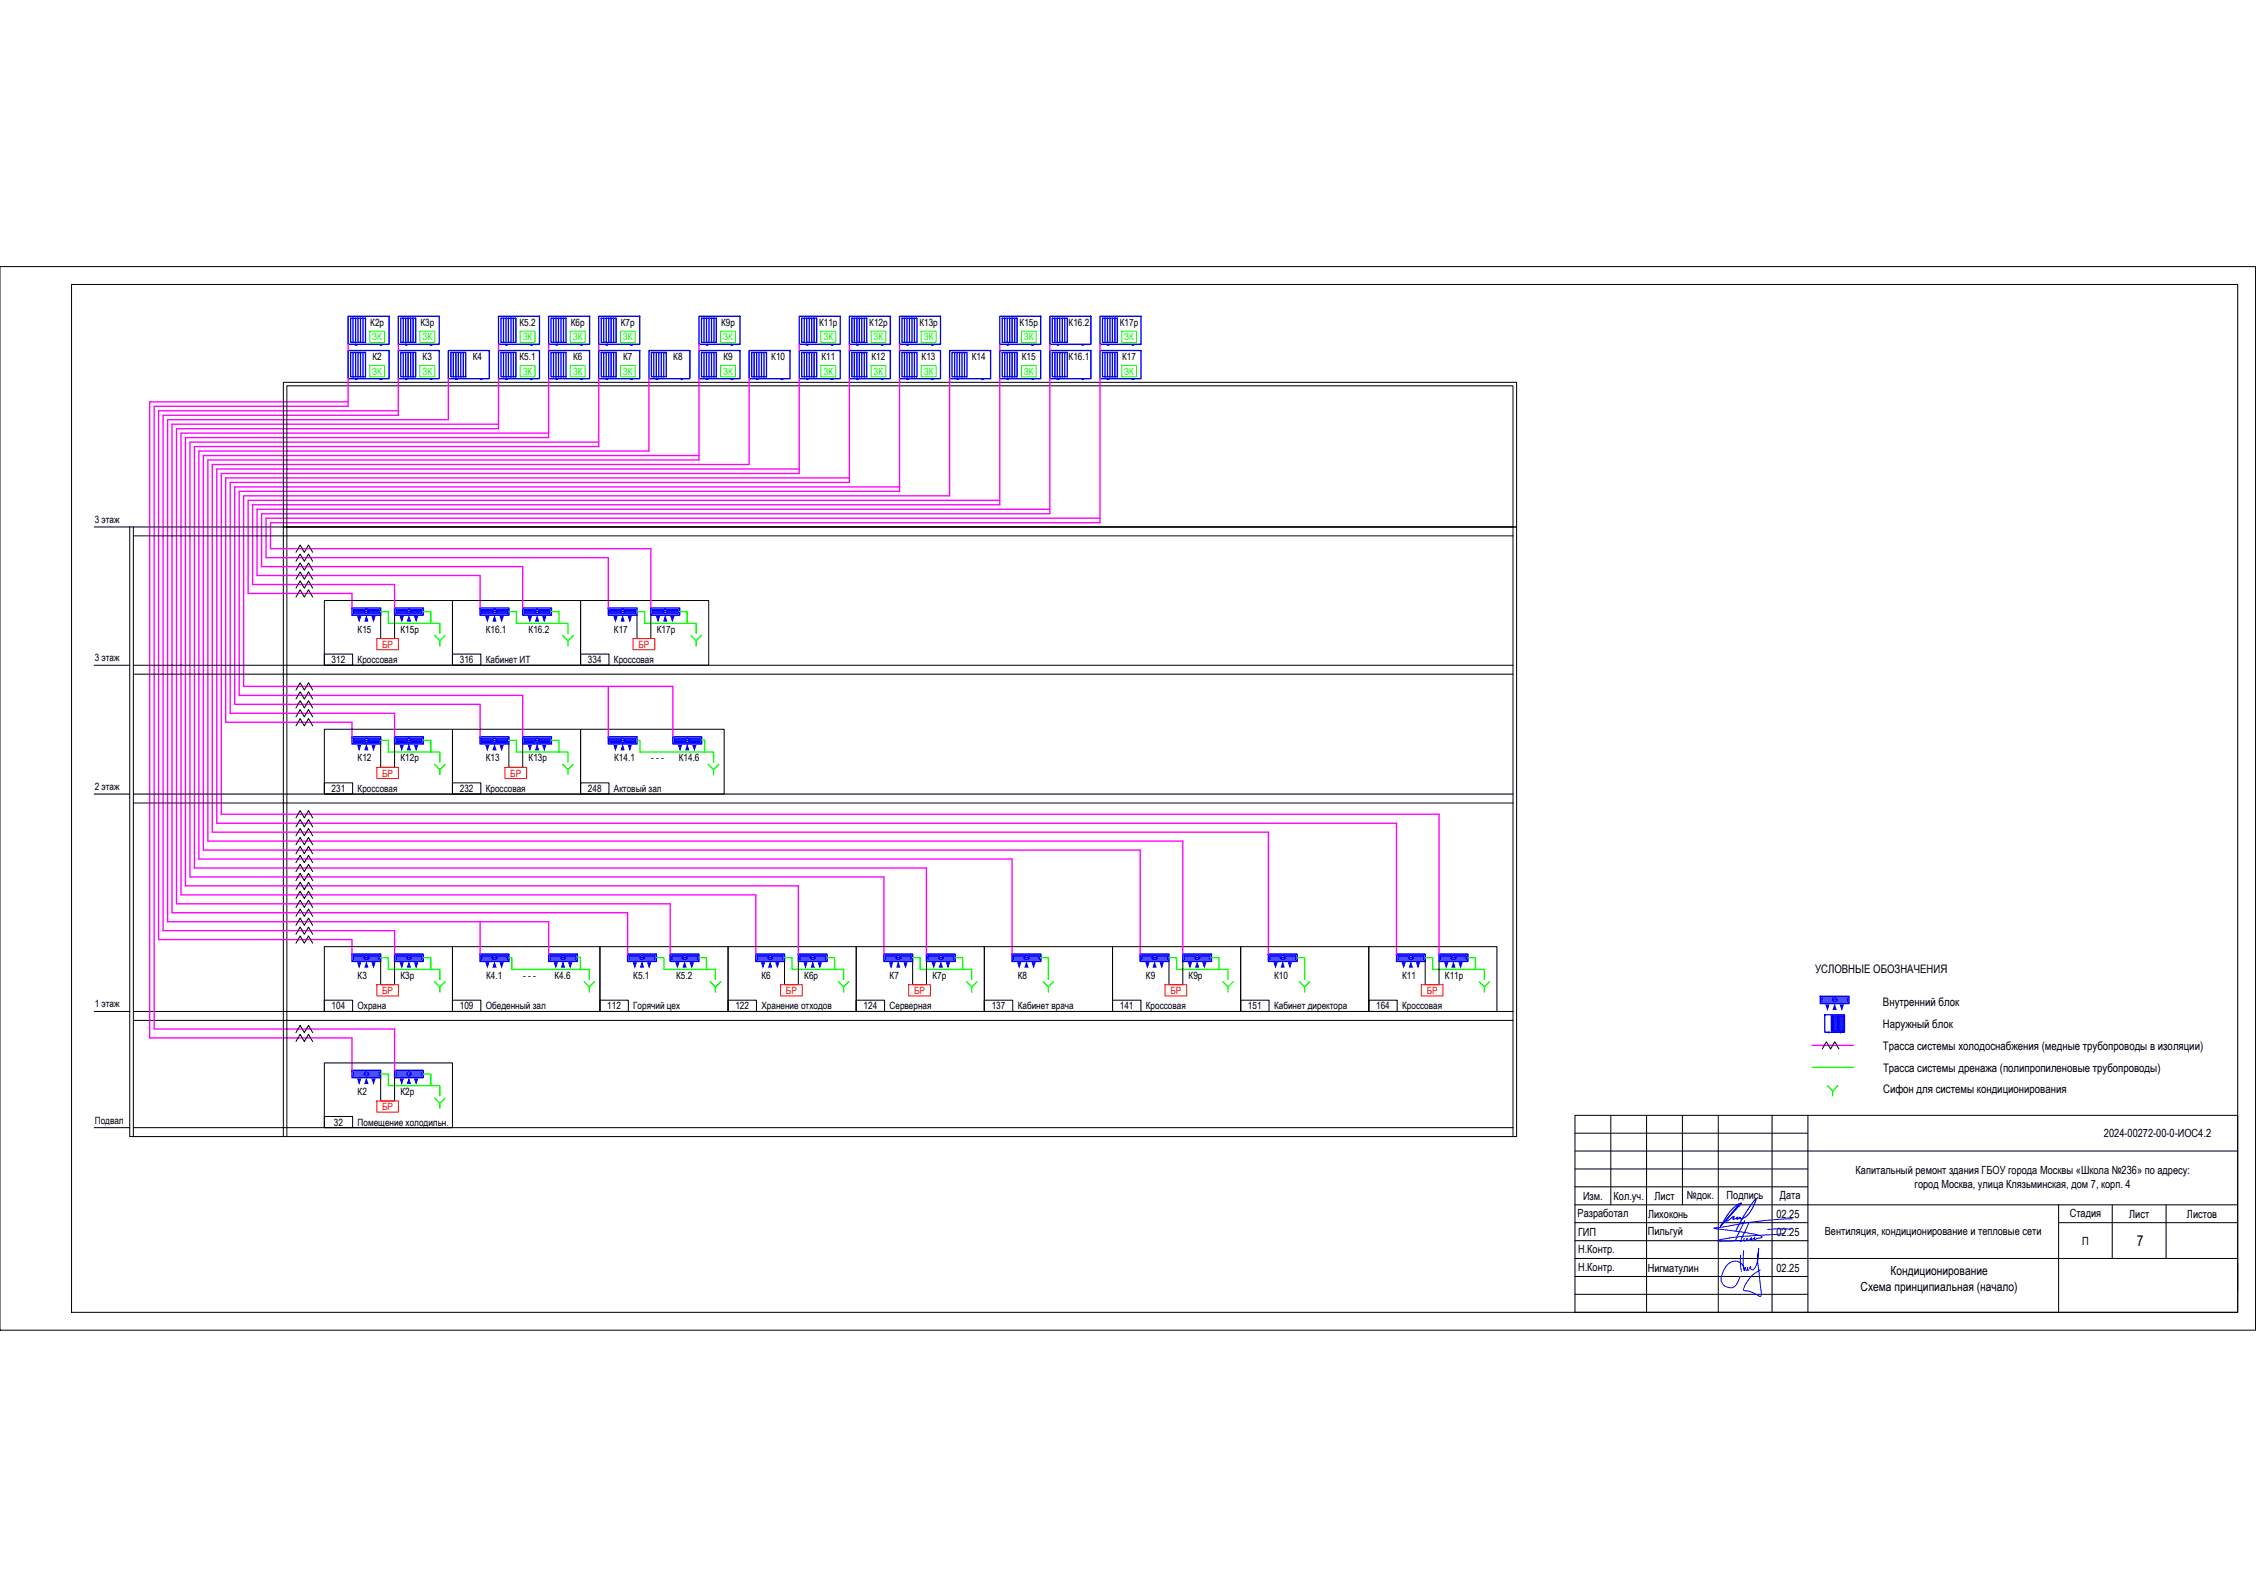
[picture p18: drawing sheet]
<svg xmlns="http://www.w3.org/2000/svg" width="594mm" height="420mm" viewBox="0 0 594 420" stroke-linecap="round" stroke-linejoin="round" font-family="sans-serif">
<defs><g id="words">
<text font-size="4" x="562.7" y="328">7</text>
<g font-size="3.3">
<text x="497.8" y="335.7">Кондиционирование</text>
<text x="490" y="339.9">Схема принципиальная (начало)</text>
</g>
<g font-size="3.1">
<text x="478" y="256.2">УСЛОВНЫЕ ОБОЗНАЧЕНИЯ</text>
<text x="495.9" y="264.8">Внутренний блок</text>
<text x="495.9" y="270.5">Наружный блок</text>
<text x="495.9" y="276.3">Трасса системы холодоснабжения (медные трубопроводы в изоляции)</text>
<text x="495.9" y="282.1">Трасса системы дренажа (полипропиленовые трубопроводы)</text>
<text x="495.9" y="287.9">Сифон для системы кондиционирования</text>
</g>
<g font-size="3">
<text x="554" y="299.4">2024-00272-00-0-ИОС4.2</text>
<text x="488.6" y="309.1">Капитальный ремонт здания ГБОУ города Москвы «Школа №236» по адресу:</text>
<text x="416.9" y="315.8">Изм.</text>
<text x="424.9" y="315.8">Кол.уч.</text>
<text x="435.7" y="315.8">Лист</text>
<text x="444.2" y="315.6">№док.</text>
<text x="454.7" y="315.6">Подпись</text>
<text x="468.7" y="315.6">Дата</text>
<text x="504.2" y="312.6">город Москва, улица Клязьминская, дом 7, корп. 4</text>
<text x="415.4" y="320.5">Разработал</text>
<text x="434" y="320.7">Лихоконь</text>
<text x="467.8" y="320.7">02.25</text>
<text x="545" y="320.4">Стадия</text>
<text x="560.7" y="320.6">Лист</text>
<text x="575.9" y="320.6">Листов</text>
<text x="415.5" y="325.4">ГИП</text>
<text x="415.5" y="329.9">Н.Контр.</text>
<text x="433.9" y="325.2">Пильгуй</text>
<text x="467.8" y="325.4">02.25</text>
<text x="480.5" y="325">Вентиляция, кондиционирование и тепловые сети</text>
<text x="548.3" y="327.7">П</text>
<text x="415.5" y="334.6">Н.Контр.</text>
<text x="433.9" y="334.9">Нигматулин</text>
<text x="467.8" y="334.9">02.25</text>
</g>
<g font-size="2.6">
<text x="97.5" y="85.8">К2р</text>
<text x="110.7" y="85.8">К3р</text>
<text x="136.8" y="85.8">К5.2</text>
<text x="150.3" y="85.8">К6р</text>
<text x="163.5" y="85.8">К7р</text>
<text x="189.9" y="85.8">К9р</text>
<text x="215.7" y="85.8">К11р</text>
<text x="228.9" y="85.8">К12р</text>
<text x="242.1" y="85.8">К13р</text>
<text x="268.5" y="85.8">К15р</text>
<text x="281.4" y="85.8">К16.2</text>
<text x="294.9" y="85.8">К17р</text>
<text x="98.1" y="94.8">К2</text>
<text x="111.3" y="94.8">К3</text>
<text x="124.5" y="94.8">К4</text>
<text x="136.8" y="94.8">К5.1</text>
<text x="150.9" y="94.8">К6</text>
<text x="164.1" y="94.8">К7</text>
<text x="177.3" y="94.8">К8</text>
<text x="190.5" y="94.8">К9</text>
<text x="203.1" y="94.8">К10</text>
<text x="216.3" y="94.8">К11</text>
<text x="229.5" y="94.8">К12</text>
<text x="242.7" y="94.8">К13</text>
<text x="255.9" y="94.8">К14</text>
<text x="269.1" y="94.8">К15</text>
<text x="281.4" y="94.8">К16.1</text>
<text x="295.5" y="94.8">К17</text>
<text x="25" y="137.7">3 этаж</text>
<text x="94.2" y="166.6">К15</text>
<text x="105.5" y="166.6">К15р</text>
<text x="127.9" y="166.6">К16.1</text>
<text x="139.2" y="166.6">К16.2</text>
<text x="161.7" y="166.6">К17</text>
<text x="173" y="166.6">К17р</text>
<text x="25" y="174.1">3 этаж</text>
<text x="87.3" y="174.6">312</text>
<text x="94.2" y="174.6">Кроссовая</text>
<text x="121.1" y="174.6">316</text>
<text x="127.9" y="174.6">Кабинет ИТ</text>
<text x="154.8" y="174.6">334</text>
<text x="161.7" y="174.6">Кроссовая</text>
<text x="94.2" y="200.5">К12</text>
<text x="105.5" y="200.5">К12р</text>
<text x="127.9" y="200.5">К13</text>
<text x="139.2" y="200.5">К13р</text>
<text x="161.7" y="200.5">К14.1</text>
<text x="171.5" y="200.5">- - -</text>
<text x="178.8" y="200.5">К14.6</text>
<text x="25" y="208">2 этаж</text>
<text x="87.3" y="208.5">231</text>
<text x="94.2" y="208.5">Кроссовая</text>
<text x="121.1" y="208.5">232</text>
<text x="127.9" y="208.5">Кроссовая</text>
<text x="154.8" y="208.5">248</text>
<text x="161.7" y="208.5">Актовый зал</text>
<text x="94.2" y="257.7">К3</text>
<text x="105.5" y="257.7">К3р</text>
<text x="128" y="257.7">К4.1</text>
<text x="137.7" y="257.7">- - -</text>
<text x="146" y="257.7">К4.6</text>
<text x="166.8" y="257.7">К5.1</text>
<text x="178" y="257.7">К5.2</text>
<text x="200.5" y="257.7">К6</text>
<text x="211.8" y="257.7">К6р</text>
<text x="234.3" y="257.7">К7</text>
<text x="245.5" y="257.7">К7р</text>
<text x="268" y="257.7">К8</text>
<text x="301.8" y="257.7">К9</text>
<text x="313" y="257.7">К9р</text>
<text x="335.5" y="257.7">К10</text>
<text x="369.2" y="257.7">К11</text>
<text x="380.5" y="257.7">К11р</text>
<text x="25" y="265.2">1 этаж</text>
<text x="87.3" y="265.7">104</text>
<text x="94.2" y="265.7">Охрана</text>
<text x="121.1" y="265.7">109</text>
<text x="127.9" y="265.7">Обеденный зал</text>
<text x="159.9" y="265.7">112</text>
<text x="166.8" y="265.7">Горячий цех</text>
<text x="193.7" y="265.7">122</text>
<text x="200.5" y="265.7">Хранение отходов</text>
<text x="227.4" y="265.7">124</text>
<text x="234.3" y="265.7">Серверная</text>
<text x="261.2" y="265.7">137</text>
<text x="268" y="265.7">Кабинет врача</text>
<text x="294.9" y="265.7">141</text>
<text x="301.7" y="265.7">Кроссовая</text>
<text x="328.6" y="265.7">151</text>
<text x="335.5" y="265.7">Кабинет директора</text>
<text x="362.4" y="265.7">164</text>
<text x="369.2" y="265.7">Кроссовая</text>
<text x="94.2" y="288.3">К2</text>
<text x="105.5" y="288.3">К2р</text>
<text x="25" y="295.8">Подвал</text>
<text x="87.9" y="296.3">32</text>
<text x="94.2" y="296.3">Помещение холодильн.</text>
</g>
<g font-size="2.6" fill="#0f0">
<text x="98" y="89.6">ЗК</text>
<text x="111.3" y="89.6">ЗК</text>
<text x="137.6" y="89.6">ЗК</text>
<text x="150.9" y="89.6">ЗК</text>
<text x="164" y="89.6">ЗК</text>
<text x="190.5" y="89.6">ЗК</text>
<text x="216.9" y="89.6">ЗК</text>
<text x="230" y="89.6">ЗК</text>
<text x="243.2" y="89.6">ЗК</text>
<text x="269.6" y="89.6">ЗК</text>
<text x="296" y="89.6">ЗК</text>
<text x="98" y="98.7">ЗК</text>
<text x="111.3" y="98.7">ЗК</text>
<text x="137.6" y="98.7">ЗК</text>
<text x="150.9" y="98.7">ЗК</text>
<text x="164" y="98.7">ЗК</text>
<text x="190.5" y="98.7">ЗК</text>
<text x="216.9" y="98.7">ЗК</text>
<text x="230" y="98.7">ЗК</text>
<text x="243.2" y="98.7">ЗК</text>
<text x="269.6" y="98.7">ЗК</text>
<text x="296" y="98.7">ЗК</text>
</g>
<g font-size="2.6" fill="#f00">
<text x="100.6" y="170.5">БР</text>
<text x="168.1" y="170.5">БР</text>
<text x="100.6" y="204.4">БР</text>
<text x="134.4" y="204.4">БР</text>
<text x="100.6" y="261.6">БР</text>
<text x="207" y="261.6">БР</text>
<text x="240.7" y="261.6">БР</text>
<text x="308.2" y="261.6">БР</text>
<text x="375.7" y="261.6">БР</text>
<text x="100.6" y="292.2">БР</text>
</g>
</g></defs>
<!-- layer: 0 -->
<g fill="none" stroke="#f0f" stroke-width=".36">
<path d="M91.7 99.7v7.3h-51.1v163.9h63.3v10.9M91.7 90.7v1.6M104.9 99.7v9.6h-62v135.7h61v6.2M104.9 90.7v1.6M118.1 99.7v10.8h-74v132.2h100.4v8.5M131.3 99.7v13.2h-84.8v125h130v13.3M131.3 90.7v1.6M144.5 99.7v15.5h-95.7v118h161.4v18M144.5 90.7v1.6M157.7 99.7v17.9h-106.5v110.9h192.8v22.7M157.7 90.7v1.6M170.9 99.7v19h-118.5v107.4h214.1v25.1"/>
<path d="M184.1 99.7v21.4h-129.4v100.3h256.8v29.8M184.1 90.7v1.6M197.3 99.7v22.6h-141.4v96.8h278.1v32.1M210.5 99.7v25h-152.2v89.7h320.6v36.8M210.5 90.7v1.6M223.7 99.7v27.3h-163.1v60.8h43.3v6.2M223.7 90.7v1.6M236.9 99.7v29.6h-173.9v53.8h74.6v10.9M236.9 90.7v1.6M250.1 99.7v30.8h-185.9v50.2h113v13.3M263.3 99.7v33.2h-196.8v21h37.4v6.2M263.3 90.7v1.6"/>
<path d="M276.5 99.7v35.6h-207.6v13.9h68.7v10.9M276.5 90.7v1.6M289.7 99.7v37.9h-218.5v6.8h100.2v15.7M289.7 90.7v1.6M91.7 105.8h-52.3v167.4h53.3v8.6M104.9 108.1h-63.1v139.3h50.9v3.8M131.3 111.7h-86v128.6h120v10.9M144.5 114h-96.8v121.6h151.3v15.6M157.7 116.4h-107.7v114.5h182.8v20.3M184.1 119.9h-130.5v103.9h246.6v27.4M210.5 123.5h-153.4v93.2h310.6v34.5M223.7 125.8h-164.3v64.3h33.3v3.9"/>
<path d="M236.9 128.2h-175.1v57.2h64.6v8.6M263.3 131.7h-198v24.5h27.4v3.9M276.5 134.1h-208.8v17.4h58.7v8.6M289.7 136.4h-219.6v10.4h90.1v13.3M160.2 180.7v13.3M126.4 242.7v8.5M477.2 275.2h10.8"/>
</g>
<g fill="none" stroke="#0f0" stroke-width=".36">
<path d="M100.2 161h2.1v3.1h13.5v2.7M111.5 161h2v3.1M114.4 167.3l1.4 1.4 1.4-1.4M115.8 168.7v1.3M134 161h2v3.1h13.6v2.7M145.2 161h2v3.1M148.2 167.3l1.4 1.4 1.4-1.4M149.6 168.7v1.3M167.7 161h2v3.1h13.6v2.7M179 161h2v3.1M181.9 167.3l1.4 1.4 1.4-1.4M183.3 168.7v1.3"/>
<path d="M100.2 194.9h2.1v3.1h13.5v2.7M111.5 194.9h2v3.1M134 194.9h2v3.1h13.6v2.7M145.2 194.9h2v3.1M167.7 194.9h.8v3.1h19.4v2.7M184.7 194.8h.8v3.1M114.4 201.2l1.4 1.4 1.4-1.4M115.8 202.6v1.3M148.2 201.2l1.4 1.4 1.4-1.4M149.6 202.6v1.3M186.5 201.2l1.4 1.4 1.4-1.4M187.9 202.6v1.3"/>
<path d="M100.2 252.1h2.1v3.1h13.5v2.7M111.5 252.1h2v3.1M114.4 258.4l1.4 1.4 1.4-1.4M115.8 259.8v1.4M134 252.1h.8v3.1h20.4v2.7M152 252h.8v3.1M153.8 258.4l1.4 1.4 1.4-1.4M155.2 259.8v1.4M172.8 252.1h2v3.1h13.6v2.7M184 252.1h2v3.1M187 258.4l1.4 1.4 1.4-1.4M188.4 259.8v1.4"/>
<path d="M206.6 252.1h2v3.1h13.5v2.7M217.8 252.1h2v3.1M220.8 258.4l1.3 1.4 1.4-1.4M222.1 259.8v1.4M240.3 252.1h2v3.1h13.6v2.7M251.5 252.1h2v3.1M254.5 258.4l1.4 1.4 1.4-1.4M255.9 259.8v1.4M274.1 252.1h2v5.8M274.7 258.4l1.4 1.4 1.4-1.4M276.1 259.8v1.4M307.8 252.1h2v3.1h13.6v2.7"/>
<path d="M319 252.1h2v3.1M322 258.4l1.4 1.4 1.4-1.4M323.4 259.8v1.4M341.6 252.1h2v5.8M342.2 258.4l1.4 1.4 1.4-1.4M343.6 259.8v1.4M375.3 252.1h2v3.1h13.6v2.7M386.5 252.1h2v3.1M389.5 258.4l1.4 1.4 1.4-1.4M390.9 259.8v1.4M100.2 282.7h2.1v3.1h13.5v2.7M111.5 282.7h2v3.1"/>
<path d="M114.4 289l1.4 1.4 1.4-1.4M115.8 290.4v1.4M477.2 281h10.9M481.2 285.8l1.4 1.4 1.4-1.4M482.6 287.2v1.3"/>
</g>
<g fill="none" stroke="#00f" stroke-width=".36">
<path d="M91.7 92.3h10.8v7.4h-10.8zM91.7 83.3h10.8v7.4h-10.8zM92.3 92.8h3.9v6.4h-3.9zM92.3 83.8h3.9v6.3h-3.9zM93 83.8v6.3M93 92.8v6.4M93.6 99.7v.2h.4v-.2M93.6 90.7v.2h.4v-.2M93.6 83.8v6.3M93.6 92.8v6.4M94.3 83.8v6.3M94.3 92.8v6.4"/>
<path d="M94.9 83.8v6.3M94.9 92.8v6.4M95.6 83.8v6.3M95.6 92.8v6.4M100.1 99.7v.2h.4v-.2M100.1 90.7v.2h.4v-.2M104.9 92.3h10.8v7.4h-10.8zM104.9 83.3h10.8v7.4h-10.8zM105.5 92.8h4v6.4h-4zM105.5 83.8h4v6.3h-4zM106.2 83.8v6.3M106.2 92.8v6.4"/>
<path d="M106.8 99.7v.2h.4v-.2M106.8 90.7v.2h.4v-.2M106.8 83.8v6.3M106.8 92.8v6.4M107.5 83.8v6.3M107.5 92.8v6.4M108.1 83.8v6.3M108.1 92.8v6.4M108.8 83.8v6.3M108.8 92.8v6.4M113.3 99.7v.2h.4v-.2M113.3 90.7v.2h.4v-.2"/>
<path d="M118.1 92.3h10.8v7.4h-10.8zM118.7 92.8h3.9v6.4h-3.9zM119.4 92.8v6.4M120 99.7v.2h.4v-.2M120 92.8v6.4M120.7 92.8v6.4M121.3 92.8v6.4M122 92.8v6.4M126.5 99.7v.2h.4v-.2M131.3 92.3h10.7v7.4h-10.7zM131.3 83.3h10.7v7.4h-10.7zM131.9 92.8h3.9v6.4h-3.9z"/>
<path d="M131.9 83.8h3.9v6.3h-3.9zM132.6 83.8v6.3M132.6 92.8v6.4M133.2 99.7v.2h.4v-.2M133.2 90.7v.2h.4v-.2M133.2 83.8v6.3M133.2 92.8v6.4M133.9 83.8v6.3M133.9 92.8v6.4M134.5 83.8v6.3M134.5 92.8v6.4M135.2 83.8v6.3"/>
<path d="M135.2 92.8v6.4M139.7 99.7v.2h.4v-.2M139.7 90.7v.2h.4v-.2M144.5 92.3h10.8v7.4h-10.8zM144.5 83.3h10.8v7.4h-10.8zM145.1 92.8h4v6.4h-4zM145.1 83.8h4v6.3h-4zM145.8 83.8v6.3M145.8 92.8v6.4M146.4 99.7v.2h.4v-.2M146.4 90.7v.2h.4v-.2M146.4 83.8v6.3"/>
<path d="M146.4 92.8v6.4M147.1 83.8v6.3M147.1 92.8v6.4M147.7 83.8v6.3M147.7 92.8v6.4M148.4 83.8v6.3M148.4 92.8v6.4M152.9 99.7v.2h.4v-.2M152.9 90.7v.2h.4v-.2M157.7 92.3h10.8v7.4h-10.8zM157.7 83.3h10.8v7.4h-10.8zM158.3 92.8h3.9v6.4h-3.9z"/>
<path d="M158.3 83.8h3.9v6.3h-3.9zM159 83.8v6.3M159 92.8v6.4M159.6 99.7v.2h.4v-.2M159.6 90.7v.2h.4v-.2M159.6 83.8v6.3M159.6 92.8v6.4M160.3 83.8v6.3M160.3 92.8v6.4M160.9 83.8v6.3M160.9 92.8v6.4M161.6 83.8v6.3"/>
<path d="M161.6 92.8v6.4M166.1 99.7v.2h.4v-.2M166.1 90.7v.2h.4v-.2M170.9 92.3h10.8v7.4h-10.8zM171.5 92.8h4v6.4h-4zM172.2 92.8v6.4M172.8 99.7v.2h.4v-.2M172.8 92.8v6.4M173.5 92.8v6.4M174.1 92.8v6.4M174.8 92.8v6.4M179.3 99.7v.2h.4v-.2"/>
<path d="M184.1 92.3h10.8v7.4h-10.8zM184.1 83.3h10.8v7.4h-10.8zM184.7 92.8h3.9v6.4h-3.9zM184.7 83.8h3.9v6.3h-3.9zM185.4 83.8v6.3M185.4 92.8v6.4M186 99.7v.2h.4v-.2M186 90.7v.2h.4v-.2M186 83.8v6.3M186 92.8v6.4M186.7 83.8v6.3M186.7 92.8v6.4"/>
<path d="M187.3 83.8v6.3M187.3 92.8v6.4M188 83.8v6.3M188 92.8v6.4M192.5 99.7v.2h.4v-.2M192.5 90.7v.2h.4v-.2M197.3 92.3h10.7v7.4h-10.7zM197.9 92.8h3.9v6.4h-3.9zM198.6 92.8v6.4M199.2 99.7v.2h.4v-.2M199.2 92.8v6.4M199.9 92.8v6.4"/>
<path d="M200.5 92.8v6.4M201.2 92.8v6.4M205.7 99.7v.2h.4v-.2M210.5 92.3h10.8v7.4h-10.8zM210.5 83.3h10.8v7.4h-10.8zM211.1 92.8h4v6.4h-4zM211.1 83.8h4v6.3h-4zM211.8 83.8v6.3M211.8 92.8v6.4M212.4 99.7v.2h.4v-.2M212.4 90.7v.2h.4v-.2M212.4 83.8v6.3"/>
<path d="M212.4 92.8v6.4M213.1 83.8v6.3M213.1 92.8v6.4M213.7 83.8v6.3M213.7 92.8v6.4M214.4 83.8v6.3M214.4 92.8v6.4M218.9 99.7v.2h.4v-.2M218.9 90.7v.2h.4v-.2M223.7 92.3h10.8v7.4h-10.8zM223.7 83.3h10.8v7.4h-10.8zM224.3 92.8h3.9v6.4h-3.9z"/>
<path d="M224.3 83.8h3.9v6.3h-3.9zM225 83.8v6.3M225 92.8v6.4M225.6 99.7v.2h.4v-.2M225.6 90.7v.2h.4v-.2M225.6 83.8v6.3M225.6 92.8v6.4M226.3 83.8v6.3M226.3 92.8v6.4M226.9 83.8v6.3M226.9 92.8v6.4M227.6 83.8v6.3"/>
<path d="M227.6 92.8v6.4M232.1 99.7v.2h.4v-.2M232.1 90.7v.2h.4v-.2M236.9 92.3h10.7v7.4h-10.7zM236.9 83.3h10.7v7.4h-10.7zM237.5 92.8h3.9v6.4h-3.9zM237.5 83.8h3.9v6.3h-3.9zM238.2 83.8v6.3M238.2 92.8v6.4M238.8 99.7v.2h.4v-.2M238.8 90.7v.2h.4v-.2M238.8 83.8v6.3"/>
<path d="M238.8 92.8v6.4M239.5 83.8v6.3M239.5 92.8v6.4M240.1 83.8v6.3M240.1 92.8v6.4M240.8 83.8v6.3M240.8 92.8v6.4M245.3 99.7v.2h.4v-.2M245.3 90.7v.2h.4v-.2M250.1 92.3h10.8v7.4h-10.8zM250.7 92.8h3.9v6.4h-3.9zM251.4 92.8v6.4"/>
<path d="M252 99.7v.2h.4v-.2M252 92.8v6.4M252.7 92.8v6.4M253.3 92.8v6.4M254 92.8v6.4M258.5 99.7v.2h.4v-.2M263.3 92.3h10.7v7.4h-10.7zM263.3 83.3h10.7v7.4h-10.7zM263.9 92.8h3.9v6.4h-3.9zM263.9 83.8h3.9v6.3h-3.9zM264.6 83.8v6.3M264.6 92.8v6.4"/>
<path d="M265.2 99.7v.2h.4v-.2M265.2 90.7v.2h.4v-.2M265.2 83.8v6.3M265.2 92.8v6.4M265.9 83.8v6.3M265.9 92.8v6.4M266.5 83.8v6.3M266.5 92.8v6.4M267.2 83.8v6.3M267.2 92.8v6.4M271.7 99.7v.2h.4v-.2M271.7 90.7v.2h.4v-.2"/>
<path d="M276.5 92.3h10.8v7.4h-10.8zM276.5 83.3h10.8v7.4h-10.8zM277.1 92.8h4v6.4h-4zM277.1 83.8h4v6.3h-4zM277.8 83.8v6.3M277.8 92.8v6.4M278.4 99.7v.2h.4v-.2M278.4 90.7v.2h.4v-.2M278.4 83.8v6.3M278.4 92.8v6.4M279.1 83.8v6.3M279.1 92.8v6.4"/>
<path d="M279.7 83.8v6.3M279.7 92.8v6.4M280.4 83.8v6.3M280.4 92.8v6.4M284.9 99.7v.2h.4v-.2M284.9 90.7v.2h.4v-.2M289.7 92.3h10.8v7.4h-10.8zM289.7 83.3h10.8v7.4h-10.8zM290.3 92.8h3.9v6.4h-3.9zM290.3 83.8h3.9v6.3h-3.9zM291 83.8v6.3M291 92.8v6.4"/>
<path d="M291.6 99.7v.2h.4v-.2M291.6 90.7v.2h.4v-.2M291.6 83.8v6.3M291.6 92.8v6.4M292.3 83.8v6.3M292.3 92.8v6.4M292.9 83.8v6.3M292.9 92.8v6.4M293.6 83.8v6.3M293.6 92.8v6.4M298.1 99.7v.2h.4v-.2M298.1 90.7v.2h.4v-.2"/>
<path d="M480.5 267.1h5.2v4.7h-5.2zM481.5 271.8h.1M482.3 267.5h3.1v3.9h-3.1zM482.6 267.5v3.9M482.9 267.5v3.9M483.2 267.5v3.9M483.5 267.5v3.9M483.8 267.5v3.9M484.1 267.5v3.9M484.5 267.5v3.9M484.6 271.8h.2M484.8 267.5v3.9"/>
<path d="M485.1 267.5v3.9"/>
</g>
<g fill="none" stroke="#000" stroke-width=".26">
<path d="M414.7 293.6h174.6v51.9h-174.6zM414.7 298.3h61.4M424.2 293.6v23.6M433.6 293.6v51.9M443 293.6v23.6M452.5 293.6v51.9M466.6 293.6v51.9M476.1 293.6v51.9M414.7 317.2h174.6M414.7 303h174.6M414.7 307.7h61.4M414.7 312.4h61.4"/>
<path d="M542.1 317.2v28.3M556.2 317.2v14.1M570.4 317.2v14.1M414.7 321.9h61.4M414.7 331.3h174.6M414.7 336h61.4M414.7 326.6h61.4M542.1 321.9h47.2M589.3 332.7v7M414.7 340.7h61.4"/>
</g>
<path d="M458.4 330.4l-.1 2.2 .3 2.1M459.2 329.2l-.2 3.5 .3 1.8a2.55 2.55 0 0 0-2-2.5 2.55 2.55 0 0 0-2.8 1.5 5.1 5.1 0 0 0-1.1 4.1 2.27 2.27 0 0 0 2.2 1.4 2.27 2.27 0 0 0 2.1-1.6l.5-1.4M459.4 321.3l-2.4 5.3M459.6 333.7l.2 .7a.45 .45 0 0 0 .5-.2 .45 .45 0 0 0-.1-.5v.5l.4 .2M460.6 321.8l-2.2 5.1v-.3l-5.3 .2-.9-.2 5.7-1 12-.9M460.7 333.9l.3-.5v.5a.57 .57 0 0 0 .6 .4 .57 .57 0 0 0 .5-.5 14.5 14.5 0 0 0 1-5.1 19.7 19.7 0 0 0 .2 7.3l.5 4.6-.2 .7a12.3 12.3 0 0 0-4.5-1.7 8.2 8.2 0 0 1 4.4-5.3M471.6 323.6l-6.1 .1M472 320.9a148.2 148.2 0 0 0-19.4 2.3l-1.3 .1 8.3 1.2a11.5 11.5 0 0 1 4.4 1v.2l-.2 .1-1 .2-.7 .4-.2-.4 .2-.3-.1 .3-.8 .3-.1-.1 .1-.3a1.02 1.02 0 0 1-1.2 .6l.1-.5a.76 .76 0 0 1-.9 .6l.1-.6" fill="none" stroke="#00f" stroke-width=".26"/>
<!-- layer: 0 -->
<path d="M457.8 317.2l-4.7 5.6 .5-.8a10.7 10.7 0 0 1 4.6-5.2l.4-.1-3.7 4.2-.3 .5 .6-.2 1.4-1-.2 .8 1.2-.6-.2 .5 .1 .1 .8-.6a.28 .28 0 0 0 0 .4 .28 .28 0 0 0 .4 0 4.7 4.7 0 0 0 2.9-3l.8-2.1a18 18 0 0 0-3.7 5.4l-1.6 2.9" fill="none" stroke="#00f" stroke-width=".3"/>
<g fill="#00f" stroke="#00f" stroke-width=".26">
<path d="M480.8 264.6h.8l-.4 1.1z"/>
<path d="M483.1 264.6l.4 1.1h-.8z"/>
<path d="M484.6 264.6h.8l-.4 1.1z"/>
<path d="M94.2 284.1h.8l-.4 1.1z"/>
<path d="M96.5 284.1l.4 1.1h-.8z"/>
<path d="M98 284.1h.7l-.3 1.1z"/>
<path d="M105.4 284.1h.8l-.4 1.1z"/>
<path d="M107.7 284.1l.4 1.1h-.8z"/>
<path d="M109.2 284.1h.8l-.4 1.1z"/>
<path d="M94.2 253.4h.8l-.4 1.2z"/>
<path d="M96.5 253.4l.4 1.2h-.8z"/>
<path d="M98 253.4h.7l-.3 1.2z"/>
<path d="M105.4 253.4h.8l-.4 1.2z"/>
<path d="M107.7 253.4l.4 1.2h-.8z"/>
<path d="M109.2 253.4h.8l-.4 1.2z"/>
<path d="M128 253.4h.7l-.4 1.2z"/>
<path d="M130.2 253.4l.4 1.2h-.8z"/>
<path d="M131.7 253.4h.8l-.4 1.2z"/>
<path d="M146 253.4h.7l-.3 1.2z"/>
<path d="M148.3 253.4l.3 1.2h-.7z"/>
<path d="M149.8 253.4h.7l-.3 1.2z"/>
<path d="M166.8 253.4h.7l-.3 1.2z"/>
<path d="M169.1 253.4l.3 1.2h-.7z"/>
<path d="M170.6 253.4h.7l-.4 1.2z"/>
<path d="M178 253.4h.8l-.4 1.2z"/>
<path d="M180.3 253.4l.3 1.2h-.7z"/>
<path d="M181.8 253.4h.7l-.3 1.2z"/>
<path d="M200.5 253.4h.8l-.4 1.2z"/>
<path d="M202.8 253.4l.4 1.2h-.8z"/>
<path d="M204.3 253.4h.8l-.4 1.2z"/>
<path d="M211.8 253.4h.7l-.4 1.2z"/>
<path d="M214 253.4l.4 1.2h-.8z"/>
<path d="M215.5 253.4h.8l-.4 1.2z"/>
<path d="M234.3 253.4h.7l-.3 1.2z"/>
<path d="M236.5 253.4l.4 1.2h-.7z"/>
<path d="M238.1 253.4h.7l-.4 1.2z"/>
<path d="M245.5 253.4h.8l-.4 1.2z"/>
<path d="M247.8 253.4l.3 1.2h-.7z"/>
<path d="M249.3 253.4h.7l-.4 1.2z"/>
<path d="M268 253.4h.8l-.4 1.2z"/>
<path d="M270.3 253.4l.4 1.2h-.8z"/>
<path d="M271.8 253.4h.8l-.4 1.2z"/>
<path d="M301.8 253.4h.7l-.3 1.2z"/>
<path d="M304 253.4l.4 1.2h-.7z"/>
<path d="M305.5 253.4h.8l-.4 1.2z"/>
<path d="M313 253.4h.7l-.3 1.2z"/>
<path d="M315.3 253.4l.3 1.2h-.7z"/>
<path d="M316.8 253.4h.7l-.4 1.2z"/>
<path d="M335.5 253.4h.8l-.4 1.2z"/>
<path d="M337.8 253.4l.4 1.2h-.8z"/>
<path d="M339.3 253.4h.7l-.3 1.2z"/>
<path d="M369.3 253.4h.7l-.4 1.2z"/>
<path d="M371.5 253.4l.4 1.2h-.7z"/>
<path d="M373 253.4h.8l-.4 1.2z"/>
<path d="M380.5 253.4h.7l-.3 1.2z"/>
<path d="M382.7 253.4l.4 1.2h-.7z"/>
<path d="M384.2 253.4h.8l-.4 1.2z"/>
<path d="M94.2 196.2h.8l-.4 1.2z"/>
<path d="M96.5 196.2l.4 1.2h-.8z"/>
<path d="M98 196.2h.7l-.3 1.2z"/>
<path d="M105.4 196.2h.8l-.4 1.2z"/>
<path d="M107.7 196.2l.4 1.2h-.8z"/>
<path d="M109.2 196.2h.8l-.4 1.2z"/>
<path d="M128 196.2h.7l-.4 1.2z"/>
<path d="M130.2 196.2l.4 1.2h-.8z"/>
<path d="M131.7 196.2h.8l-.4 1.2z"/>
<path d="M139.1 196.2h.8l-.4 1.2z"/>
<path d="M141.4 196.2l.4 1.2h-.7z"/>
<path d="M142.9 196.2h.8l-.4 1.2z"/>
<path d="M161.7 196.2h.8l-.4 1.2z"/>
<path d="M164 196.2l.3 1.2h-.7z"/>
<path d="M165.5 196.2h.7l-.3 1.2z"/>
<path d="M178.7 196.2h.8l-.4 1.2z"/>
<path d="M181 196.2l.4 1.2h-.8z"/>
<path d="M182.5 196.2h.7l-.3 1.2z"/>
<path d="M94.2 162.3h.8l-.4 1.2z"/>
<path d="M96.5 162.3l.4 1.2h-.8z"/>
<path d="M98 162.3h.7l-.3 1.2z"/>
<path d="M105.4 162.3h.8l-.4 1.2z"/>
<path d="M107.7 162.3l.4 1.2h-.8z"/>
<path d="M109.2 162.3h.8l-.4 1.2z"/>
<path d="M128 162.3h.7l-.4 1.2z"/>
<path d="M130.2 162.3l.4 1.2h-.8z"/>
<path d="M131.7 162.3h.8l-.4 1.2z"/>
<path d="M139.1 162.3h.8l-.4 1.2z"/>
<path d="M141.4 162.3l.4 1.2h-.7z"/>
<path d="M142.9 162.3h.8l-.4 1.2z"/>
<path d="M161.7 162.3h.8l-.4 1.2z"/>
<path d="M164 162.3l.3 1.2h-.7z"/>
<path d="M165.5 162.3h.7l-.3 1.2z"/>
<path d="M172.9 162.3h.8l-.4 1.2z"/>
<path d="M175.2 162.3l.4 1.2h-.8z"/>
<path d="M176.7 162.3h.7l-.3 1.2z"/>
</g>
<g fill="none" stroke="#00f" stroke-width=".4">
<path d="M92.7 160.1h7.5v1.8h-7.5zM96.1 161h.8M103.9 160.1h7.6v1.8h-7.6zM107.3 161h.8M126.4 160.1h7.6v1.8h-7.6zM129.8 161h.8M137.6 160.1h7.6v1.8h-7.6zM141.1 161h.7M160.2 160.1h7.5v1.8h-7.5zM163.6 161h.7M171.4 160.1h7.6v1.8h-7.6zM174.8 161h.8"/>
<path d="M92.7 194h7.5v1.9h-7.5zM96.1 194.9h.8M103.9 194h7.6v1.9h-7.6zM107.3 194.9h.8M126.4 194h7.6v1.9h-7.6zM129.8 194.9h.8M137.6 194h7.6v1.9h-7.6zM141.1 194.9h.7M160.2 194h7.5v1.9h-7.5zM163.6 194.9h.7M177.2 194h7.5v1.9h-7.5zM180.6 194.9h.8"/>
<path d="M92.7 251.2h7.5v1.9h-7.5zM96.1 252.1h.8M103.9 251.2h7.6v1.9h-7.6zM107.3 252.1h.8M126.4 251.2h7.6v1.9h-7.6zM129.8 252.1h.8M144.5 251.2h7.5v1.9h-7.5zM147.9 252.1h.7M165.3 251.2h7.5v1.9h-7.5zM168.7 252.1h.7M176.5 251.2h7.5v1.9h-7.5zM179.9 252.1h.7"/>
<path d="M199 251.2h7.6v1.9h-7.6zM202.4 252.1h.8M210.2 251.2h7.6v1.9h-7.6zM213.6 252.1h.8M232.8 251.2h7.5v1.9h-7.5zM236.2 252.1h.7M244 251.2h7.5v1.9h-7.5zM247.4 252.1h.7M266.5 251.2h7.6v1.9h-7.6zM269.9 252.1h.8M300.2 251.2h7.6v1.9h-7.6zM303.7 252.1h.7"/>
<path d="M311.5 251.2h7.5v1.9h-7.5zM314.9 252.1h.7M334 251.2h7.6v1.9h-7.6zM337.4 252.1h.8M367.7 251.2h7.6v1.9h-7.6zM371.2 252.1h.7M378.9 251.2h7.6v1.9h-7.6zM382.4 252.1h.7M479.3 262.3h7.6v1.9h-7.6zM482.7 263.2h.8M92.7 281.8h7.5v1.9h-7.5zM96.1 282.7h.8"/>
<path d="M103.9 281.8h7.6v1.9h-7.6zM107.3 282.7h.8"/>
<circle cx="96.5" cy="161" r=".56"/>
<circle cx="107.7" cy="161" r=".56"/>
<circle cx="130.2" cy="161" r=".56"/>
<circle cx="141.4" cy="161" r=".56"/>
<circle cx="164" cy="161" r=".56"/>
<circle cx="175.2" cy="161" r=".56"/>
<circle cx="96.5" cy="194.9" r=".56"/>
<circle cx="107.7" cy="194.9" r=".56"/>
<circle cx="130.2" cy="194.9" r=".56"/>
<circle cx="141.4" cy="194.9" r=".56"/>
<circle cx="164" cy="194.9" r=".56"/>
<circle cx="181" cy="194.9" r=".56"/>
<circle cx="96.5" cy="252.1" r=".56"/>
<circle cx="107.7" cy="252.1" r=".56"/>
<circle cx="130.2" cy="252.1" r=".56"/>
<circle cx="148.3" cy="252.1" r=".56"/>
<circle cx="169.1" cy="252.1" r=".56"/>
<circle cx="180.3" cy="252.1" r=".56"/>
<circle cx="202.8" cy="252.1" r=".56"/>
<circle cx="214" cy="252.1" r=".56"/>
<circle cx="236.5" cy="252.1" r=".56"/>
<circle cx="247.8" cy="252.1" r=".56"/>
<circle cx="270.3" cy="252.1" r=".56"/>
<circle cx="304" cy="252.1" r=".56"/>
<circle cx="315.3" cy="252.1" r=".56"/>
<circle cx="337.8" cy="252.1" r=".56"/>
<circle cx="371.5" cy="252.1" r=".56"/>
<circle cx="382.7" cy="252.1" r=".56"/>
<circle cx="483.1" cy="263.2" r=".56"/>
<circle cx="96.5" cy="282.7" r=".56"/>
<circle cx="107.7" cy="282.7" r=".56"/>
</g>
<g fill="none" stroke="#00f" stroke-width=".26">
<path d="M93.1 161.3h2.7M93.1 161h2.6M93.1 160.7h2.7M96 160.4h-2.9v1.2h2.9M97 160.4h2.9v1.2h-2.9M97.2 161.3h2.7M97.2 160.7h2.7M97.2 161h2.7M104.3 161.3h2.7M104.3 161h2.6M104.3 160.7h2.7M107.2 160.4h-2.9v1.2h2.9"/>
<path d="M108.2 160.4h2.9v1.2h-2.9M108.4 161.3h2.7M108.4 160.7h2.7M108.4 161h2.7M126.8 161.3h2.7M126.8 161h2.7M126.8 160.7h2.7M129.7 160.4h-2.9v1.2h2.9M130.7 160.4h2.9v1.2h-2.9M130.9 161.3h2.7M130.9 160.7h2.7M131 161h2.6"/>
<path d="M138 161.3h2.7M138 161h2.7M138 160.7h2.7M140.9 160.4h-2.9v1.2h2.9M141.9 160.4h2.9v1.2h-2.9M142.1 161.3h2.7M142.1 160.7h2.7M142.2 161h2.6M160.5 161.3h2.8M160.5 161h2.7M160.5 160.7h2.8M163.5 160.4h-3v1.2h3"/>
<path d="M164.5 160.4h2.9v1.2h-2.9M164.7 161.3h2.7M164.7 160.7h2.7M164.7 161h2.7M171.8 161.3h2.7M171.8 161h2.6M171.8 160.7h2.7M174.7 160.4h-2.9v1.2h2.9M175.7 160.4h2.9v1.2h-2.9M175.9 161.3h2.7M175.9 160.7h2.7M175.9 161h2.7"/>
<path d="M93.1 195.2h2.7M93.1 194.9h2.6M93.1 194.6h2.7M96 194.4h-2.9v1.1h2.9M97 194.4h2.9v1.1h-2.9M97.2 195.2h2.7M97.2 194.6h2.7M97.2 194.9h2.7M104.3 195.2h2.7M104.3 194.9h2.6M104.3 194.6h2.7M107.2 194.4h-2.9v1.1h2.9"/>
<path d="M108.2 194.4h2.9v1.1h-2.9M108.4 195.2h2.7M108.4 194.6h2.7M108.4 194.9h2.7M126.8 195.2h2.7M126.8 194.9h2.7M126.8 194.6h2.7M129.7 194.4h-2.9v1.1h2.9M130.7 194.4h2.9v1.1h-2.9M130.9 195.2h2.7M130.9 194.6h2.7M131 194.9h2.6"/>
<path d="M138 195.2h2.7M138 194.9h2.7M138 194.6h2.7M140.9 194.4h-2.9v1.1h2.9M141.9 194.4h2.9v1.1h-2.9M142.1 195.2h2.7M142.1 194.6h2.7M142.2 194.9h2.6M160.5 195.2h2.8M160.5 194.9h2.7M160.5 194.6h2.8M163.5 194.4h-3v1.1h3"/>
<path d="M164.5 194.4h2.9v1.1h-2.9M164.7 195.2h2.7M164.7 194.6h2.7M164.7 194.9h2.7M177.6 195.2h2.7M177.6 194.9h2.6M177.6 194.6h2.7M180.5 194.4h-2.9v1.1h2.9M181.5 194.4h2.9v1.1h-2.9M181.7 195.2h2.7M181.7 194.6h2.7M181.7 194.9h2.7"/>
<path d="M93.1 252.4h2.7M93.1 252.1h2.6M93.1 251.8h2.7M96 251.6h-2.9v1.1h2.9M97 251.6h2.9v1.1h-2.9M97.2 252.4h2.7M97.2 251.8h2.7M97.2 252.1h2.7M104.3 252.4h2.7M104.3 252.1h2.6M104.3 251.8h2.7M107.2 251.6h-2.9v1.1h2.9"/>
<path d="M108.2 251.6h2.9v1.1h-2.9M108.4 252.4h2.7M108.4 251.8h2.7M108.4 252.1h2.7M126.8 252.4h2.7M126.8 252.1h2.7M126.8 251.8h2.7M129.7 251.6h-2.9v1.1h2.9M130.7 251.6h2.9v1.1h-2.9M130.9 252.4h2.7M130.9 251.8h2.7M131 252.1h2.6"/>
<path d="M144.9 252.4h2.7M144.9 252.1h2.6M144.9 251.8h2.7M147.8 251.6h-2.9v1.1h2.9M148.8 251.6h2.9v1.1h-2.9M148.9 252.4h2.8M148.9 251.8h2.8M149 252.1h2.7M165.7 252.4h2.7M165.7 252.1h2.6M165.7 251.8h2.7M168.6 251.6h-2.9v1.1h2.9"/>
<path d="M169.6 251.6h2.9v1.1h-2.9M169.8 252.4h2.7M169.8 251.8h2.7M169.8 252.1h2.7M176.9 252.4h2.7M176.9 252.1h2.6M176.9 251.8h2.7M179.8 251.6h-2.9v1.1h2.9M180.8 251.6h2.9v1.1h-2.9M181 252.4h2.7M181 251.8h2.7M181 252.1h2.7"/>
<path d="M199.4 252.4h2.7M199.4 252.1h2.6M199.4 251.8h2.7M202.3 251.6h-2.9v1.1h2.9M203.3 251.6h2.9v1.1h-2.9M203.5 252.4h2.7M203.5 251.8h2.7M203.6 252.1h2.6M210.6 252.4h2.7M210.6 252.1h2.7M210.6 251.8h2.7M213.5 251.6h-2.9v1.1h2.9"/>
<path d="M214.5 251.6h2.9v1.1h-2.9M214.7 252.4h2.7M214.7 251.8h2.7M214.8 252.1h2.6M233.2 252.4h2.6M233.2 252.1h2.6M233.2 251.8h2.6M236.1 251.6h-2.9v1.1h2.9M237 251.6h2.9v1.1h-2.9M237.3 252.4h2.6M237.3 251.8h2.6M237.3 252.1h2.6"/>
<path d="M244.3 252.4h2.8M244.3 252.1h2.7M244.3 251.8h2.8M247.2 251.6h-2.9v1.1h2.9M248.3 251.6h2.9v1.1h-2.9M248.5 252.4h2.7M248.5 251.8h2.7M248.5 252.1h2.7M266.9 252.4h2.7M266.9 252.1h2.6M266.9 251.8h2.7M269.8 251.6h-2.9v1.1h2.9"/>
<path d="M270.8 251.6h2.9v1.1h-2.9M271 252.4h2.7M271 251.8h2.7M271 252.1h2.7M300.6 252.4h2.7M300.6 252.1h2.7M300.6 251.8h2.7M303.5 251.6h-2.9v1.1h2.9M304.5 251.6h2.9v1.1h-2.9M304.7 252.4h2.7M304.7 251.8h2.7M304.8 252.1h2.6"/>
<path d="M311.8 252.4h2.7M311.8 252.1h2.7M311.8 251.8h2.7M314.7 251.6h-2.9v1.1h2.9M315.7 251.6h2.9v1.1h-2.9M316 252.4h2.6M316 251.8h2.6M316 252.1h2.6M334.4 252.4h2.7M334.4 252.1h2.6M334.4 251.8h2.7M337.3 251.6h-2.9v1.1h2.9"/>
<path d="M338.3 251.6h2.9v1.1h-2.9M338.5 252.4h2.7M338.5 251.8h2.7M338.5 252.1h2.7M368.1 252.4h2.7M368.1 252.1h2.7M368.1 251.8h2.7M371 251.6h-2.9v1.1h2.9M372 251.6h2.9v1.1h-2.9M372.2 252.4h2.7M372.2 251.8h2.7M372.3 252.1h2.6"/>
<path d="M379.3 252.4h2.7M379.3 252.1h2.7M379.3 251.8h2.7M382.2 251.6h-2.9v1.1h2.9M383.2 251.6h2.9v1.1h-2.9M383.4 252.4h2.7M383.4 251.8h2.7M383.5 252.1h2.6M479.7 263.5h2.7M479.7 263.2h2.7M479.7 263h2.7M482.6 262.7h-2.9v1.1h2.9"/>
<path d="M483.6 262.7h2.9v1.1h-2.9M483.8 263.5h2.7M483.8 263h2.7M483.9 263.2h2.6M93.1 283h2.7M93.1 282.7h2.6M93.1 282.4h2.7M96 282.2h-2.9v1.1h2.9M97 282.2h2.9v1.1h-2.9M97.2 283h2.7M97.2 282.4h2.7M97.2 282.7h2.7"/>
<path d="M104.3 283h2.7M104.3 282.7h2.6M104.3 282.4h2.7M107.2 282.2h-2.9v1.1h2.9M108.2 282.2h2.9v1.1h-2.9M108.4 283h2.7M108.4 282.4h2.7M108.4 282.7h2.7"/>
</g>
<g fill="none" stroke="#000" stroke-width=".26">
<path d="M0 70.2h594v280h-594zM18.8 74.9h570.5v270.6h-570.5zM74.6 100.6h324.8v38.1h-324.8zM75.5 101.6h322.9v37.1h-322.9zM24.8 138.7h374.6v160.5h-365.2v-160.5M35.1 138.7v160.5M74.6 138.7v160.5M75.5 138.7v160.5M398.4 138.7v160.5M35.1 141.1h363.3M77.9 157.2l1.1-1.9 1.1 1.9 1.1-1.9 1.1 1.9M77.9 154.8l1.1-1.9 1.1 1.9 1.1-1.9 1.1 1.9"/>
<path d="M77.9 152.5l1.1-1.9 1.1 1.9 1.1-1.9 1.1 1.9M77.9 150.1l1.1-1.9 1.1 1.9 1.1-1.9 1.1 1.9M77.9 147.8l1.1-1.9 1.1 1.9 1.1-1.9 1.1 1.9M77.9 145.4l1.1-1.9 1.1 1.9 1.1-1.9 1.1 1.9M85.4 158.1h33.7v17h-33.7zM119.1 158.1h33.8v17h-33.8zM152.9 158.1h33.7v17h-33.7zM24.8 175.1h9.4M35.1 175.1h363.3M35.1 177.5h363.3M85.4 172.2h7.5v2.9h-7.5zM100.2 161.9v6.2h3.7v-6.2"/>
<path d="M119.1 172.2h7.5v2.9h-7.5zM152.9 172.2h7.5v2.9h-7.5zM167.7 161.9v6.2h3.7v-6.2M77.9 191.1l1.1-1.9 1.1 1.9 1.1-1.9 1.1 1.9M77.9 188.7l1.1-1.9 1.1 1.9 1.1-1.9 1.1 1.9M77.9 186.4l1.1-1.9 1.1 1.9 1.1-1.9 1.1 1.9M77.9 184l1.1-1.9 1.1 1.9 1.1-1.9 1.1 1.9M77.9 181.7l1.1-2 1.1 2 1.1-2 1.1 2M85.4 192h33.7v17h-33.7zM100.2 195.9v6.1h3.7v-6.1M119.1 192h33.8v17h-33.8zM134 195.9v6.1h3.6v-6.1"/>
<path d="M152.9 192h37.8v17h-37.8zM24.8 209h9.4M35.1 209h363.3M35.1 211.4h363.3M77.9 217.7l1.1-1.9 1.1 1.9 1.1-1.9 1.1 1.9M77.9 215.3l1.1-1.9 1.1 1.9 1.1-1.9 1.1 1.9M85.4 206.1h7.5v2.9h-7.5zM119.1 206.1h7.5v2.9h-7.5zM152.9 206.1h7.5v2.9h-7.5zM77.9 238.9l1.1-1.9 1.1 1.9 1.1-1.9 1.1 1.9M77.9 236.5l1.1-1.9 1.1 1.9 1.1-1.9 1.1 1.9M77.9 234.2l1.1-1.9 1.1 1.9 1.1-1.9 1.1 1.9"/>
<path d="M77.9 231.8l1.1-1.9 1.1 1.9 1.1-1.9 1.1 1.9M77.9 229.5l1.1-1.9 1.1 1.9 1.1-1.9 1.1 1.9M77.9 227.1l1.1-1.9 1.1 1.9 1.1-1.9 1.1 1.9M77.9 224.7l1.1-1.9 1.1 1.9 1.1-1.9 1.1 1.9M77.9 222.4l1.1-1.9 1.1 1.9 1.1-1.9 1.1 1.9M77.9 220l1.1-1.9 1.1 1.9 1.1-1.9 1.1 1.9M77.9 248.3l1.1-1.9 1.1 1.9 1.1-1.9 1.1 1.9M77.9 246l1.1-1.9 1.1 1.9 1.1-1.9 1.1 1.9M77.9 243.6l1.1-1.9 1.1 1.9 1.1-1.9 1.1 1.9M77.9 241.2l1.1-1.9 1.1 1.9 1.1-1.9 1.1 1.9M85.4 249.2h33.7v17.1h-33.7zM100.2 253.1v6.1h3.7v-6.1"/>
<path d="M119.1 249.2h38.9v17.1h-38.9zM158 249.2h33.7v17.1h-33.7zM191.7 249.2h33.8v17.1h-33.8zM206.6 253.1v6.1h3.6v-6.1M225.5 249.2h33.7v17.1h-33.7zM240.3 253.1v6.1h3.7v-6.1M259.2 249.2h33.8v17.1h-33.8zM293 249.2h33.7v17.1h-33.7zM307.8 253.1v6.1h3.7v-6.1M326.7 249.2h33.7v17.1h-33.7zM360.4 249.2h33.8v17.1h-33.8zM375.3 253.1v6.1h3.6v-6.1"/>
<path d="M24.8 266.3h9.4M35.1 266.3h363.3M35.1 268.6h363.3M77.9 274.2l1.1-1.9 1.1 1.9 1.1-1.9 1.1 1.9M77.9 271.8l1.1-1.9 1.1 1.9 1.1-1.9 1.1 1.9M85.4 279.8h33.7v17.1h-33.7zM85.4 263.3h7.5v3h-7.5zM119.1 263.3h7.5v3h-7.5zM158 263.3h7.5v3h-7.5zM191.7 263.3h7.5v3h-7.5zM225.5 263.3h7.4v3h-7.4zM259.2 263.3h7.5v3h-7.5z"/>
<path d="M293 263.3h7.4v3h-7.4zM326.7 263.3h7.5v3h-7.5zM360.4 263.3h7.5v3h-7.5zM479.8 276.2l1.1-1.9 1.1 1.9 1.2-1.9 1.1 1.9M24.8 296.9h9.4M35.1 296.9h363.3M85.4 293.9h7.5v3h-7.5zM100.2 283.7v6.1h3.7v-6.1"/>
</g>
<path d="M99.2 168.1h5.7v2.9h-5.7zM166.7 168.1h5.7v2.9h-5.7zM99.2 202h5.7v3h-5.7zM133 202h5.7v3h-5.7zM99.2 259.2h5.7v3h-5.7zM205.5 259.2h5.8v3h-5.8zM239.3 259.2h5.7v3h-5.7zM306.8 259.2h5.7v3h-5.7zM374.3 259.2h5.7v3h-5.7zM99.2 289.8h5.7v3h-5.7z" fill="none" stroke="#f00" stroke-width=".26"/>
<g fill="none" stroke="#0f0" stroke-width=".26">
<path d="M97.4 96.2h3.9v3h-3.9zM97.4 87.2h3.9v2.9h-3.9zM110.6 96.2h3.9v3h-3.9zM110.6 87.2h3.9v2.9h-3.9zM137 96.2h3.9v3h-3.9zM137 87.2h3.9v2.9h-3.9zM150.2 96.2h3.9v3h-3.9zM150.2 87.2h3.9v2.9h-3.9zM163.4 96.2h3.9v3h-3.9zM163.4 87.2h3.9v2.9h-3.9zM189.8 96.2h3.9v3h-3.9zM189.8 87.2h3.9v2.9h-3.9z"/>
<path d="M216.2 96.2h3.9v3h-3.9zM216.2 87.2h3.9v2.9h-3.9zM229.4 96.2h3.9v3h-3.9zM229.4 87.2h3.9v2.9h-3.9zM242.6 96.2h3.9v3h-3.9zM242.6 87.2h3.9v2.9h-3.9zM269 96.2h3.9v3h-3.9zM269 87.2h3.9v2.9h-3.9zM295.4 96.2h3.9v3h-3.9zM295.4 87.2h3.9v2.9h-3.9z"/>
</g>
<use href="#words"/>
</svg>
